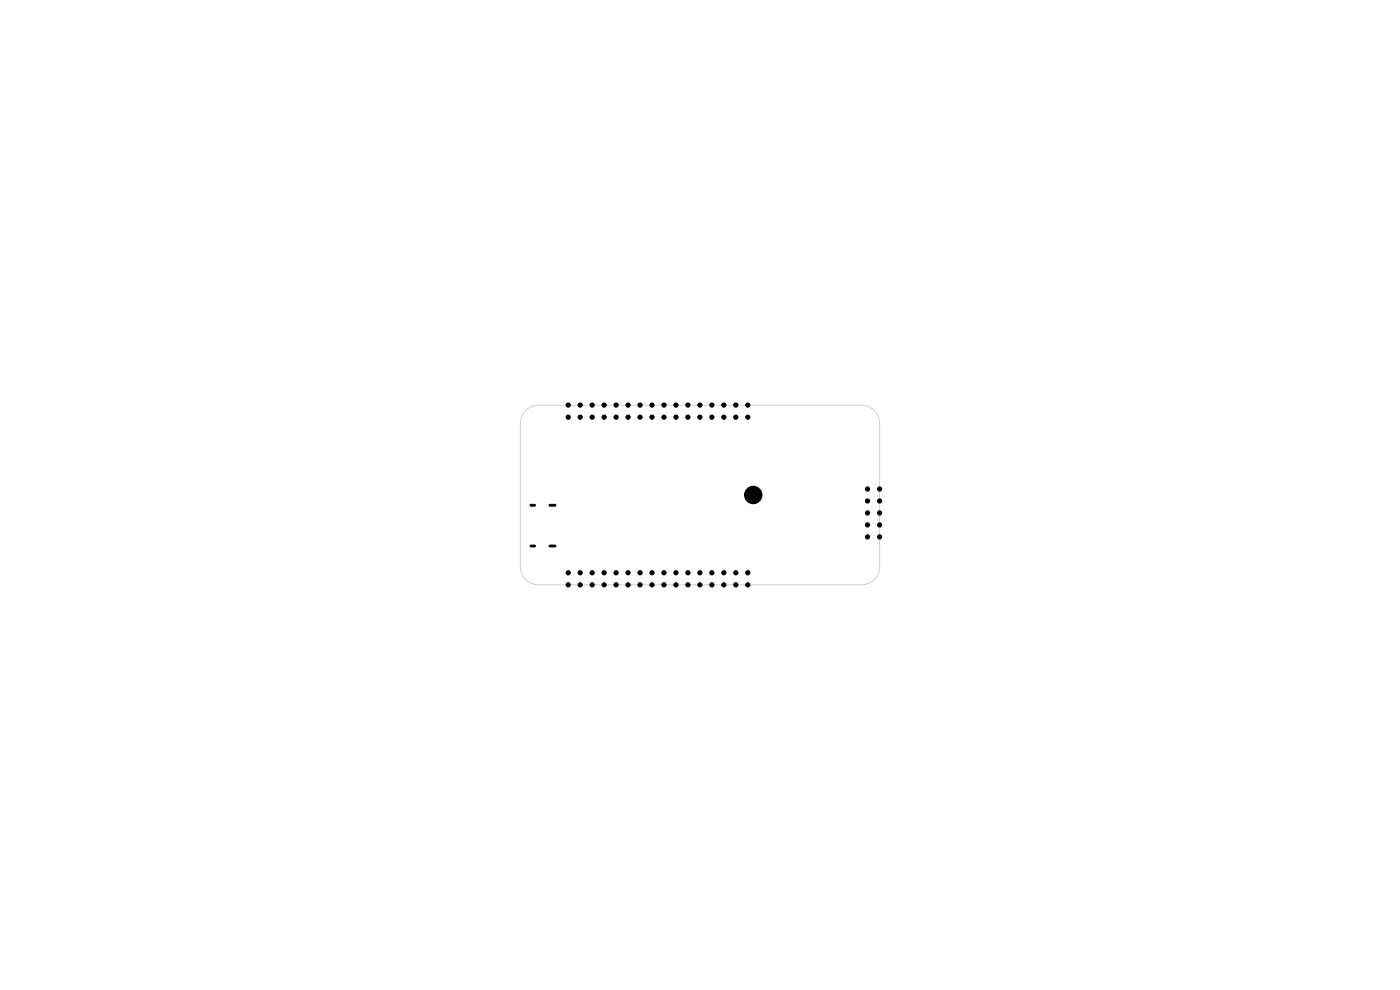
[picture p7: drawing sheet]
<svg xmlns="http://www.w3.org/2000/svg" width="297mm" height="210mm" viewBox="0 0 297 210" stroke-linecap="round" stroke-linejoin="round" font-family="sans-serif">
<path d="M111.5 87.1a3.8 3.8 0 0 1 2.7-1.1h68.6a3.8 3.8 0 0 1 3.8 3.8v30.4a3.8 3.8 0 0 1-3.8 3.9h-68.6a3.8 3.8 0 0 1-3.8-3.9v-30.4a3.8 3.8 0 0 1 1.1-2.7z" fill="none" stroke="#d0d2cd" stroke-width=".21"/>
<g fill="#000" stroke="#000" stroke-width=".21">
<circle cx="114.2" cy="89.8" r="0"/>
<circle cx="120.5" cy="85.9" r=".45"/>
<circle cx="120.5" cy="88.5" r=".45"/>
<circle cx="123.1" cy="85.9" r=".45"/>
<circle cx="123.1" cy="88.5" r=".45"/>
<circle cx="125.6" cy="85.9" r=".45"/>
<circle cx="125.6" cy="88.5" r=".45"/>
<circle cx="126.6" cy="95" r="0"/>
<circle cx="128.2" cy="85.9" r=".45"/>
<circle cx="128.2" cy="88.5" r=".45"/>
<circle cx="130.7" cy="85.9" r=".45"/>
<circle cx="130.7" cy="88.5" r=".45"/>
<circle cx="133.2" cy="85.9" r=".45"/>
<circle cx="133.2" cy="88.5" r=".45"/>
<circle cx="135.8" cy="85.9" r=".45"/>
<circle cx="135.8" cy="88.5" r=".45"/>
<circle cx="138.3" cy="85.9" r=".45"/>
<circle cx="138.3" cy="88.5" r=".45"/>
<circle cx="140.9" cy="85.9" r=".45"/>
<circle cx="140.9" cy="88.5" r=".45"/>
<circle cx="143.4" cy="85.9" r=".45"/>
<circle cx="143.4" cy="88.5" r=".45"/>
<circle cx="145.9" cy="85.9" r=".45"/>
<circle cx="145.9" cy="88.5" r=".45"/>
<circle cx="148.5" cy="85.9" r=".45"/>
<circle cx="148.5" cy="88.5" r=".45"/>
<circle cx="151" cy="85.9" r=".45"/>
<circle cx="151" cy="88.5" r=".45"/>
<circle cx="153.6" cy="85.9" r=".45"/>
<circle cx="153.6" cy="88.5" r=".45"/>
<circle cx="156.1" cy="85.9" r=".45"/>
<circle cx="156.1" cy="88.5" r=".45"/>
<circle cx="158.6" cy="85.9" r=".45"/>
<circle cx="158.6" cy="88.5" r=".45"/>
<circle cx="182.8" cy="89.8" r="0"/>
<circle cx="114.6" cy="104.2" r="0"/>
<circle cx="114.6" cy="101.2" r="0"/>
<circle cx="116.7" cy="108.6" r="0"/>
<circle cx="126.6" cy="115" r="0"/>
<circle cx="159.8" cy="105" r="1.85"/>
<circle cx="184" cy="108.8" r=".45"/>
<circle cx="184" cy="111.4" r=".45"/>
<circle cx="184" cy="113.9" r=".45"/>
<circle cx="184" cy="106.3" r=".45"/>
<circle cx="184" cy="103.7" r=".45"/>
<circle cx="186.6" cy="103.7" r=".45"/>
<circle cx="186.6" cy="111.4" r=".45"/>
<circle cx="186.6" cy="106.3" r=".45"/>
<circle cx="186.6" cy="108.8" r=".45"/>
<circle cx="186.6" cy="113.9" r=".45"/>
<circle cx="114.2" cy="120.2" r="0"/>
<circle cx="120.5" cy="124.1" r=".45"/>
<circle cx="120.5" cy="121.5" r=".45"/>
<circle cx="123.1" cy="121.5" r=".45"/>
<circle cx="123.1" cy="124.1" r=".45"/>
<circle cx="125.6" cy="121.5" r=".45"/>
<circle cx="125.6" cy="124.1" r=".45"/>
<circle cx="128.2" cy="121.5" r=".45"/>
<circle cx="128.2" cy="124.1" r=".45"/>
<circle cx="130.7" cy="121.5" r=".45"/>
<circle cx="130.7" cy="124.1" r=".45"/>
<circle cx="133.2" cy="121.5" r=".45"/>
<circle cx="133.2" cy="124.1" r=".45"/>
<circle cx="135.8" cy="124.1" r=".45"/>
<circle cx="135.8" cy="121.5" r=".45"/>
<circle cx="138.3" cy="121.5" r=".45"/>
<circle cx="138.3" cy="124.1" r=".45"/>
<circle cx="140.9" cy="124.1" r=".45"/>
<circle cx="140.9" cy="121.5" r=".45"/>
<circle cx="143.4" cy="121.5" r=".45"/>
<circle cx="143.4" cy="124.1" r=".45"/>
<circle cx="145.9" cy="121.5" r=".45"/>
<circle cx="145.9" cy="124.1" r=".45"/>
<circle cx="148.5" cy="124.1" r=".45"/>
<circle cx="148.5" cy="121.5" r=".45"/>
<circle cx="151" cy="121.5" r=".45"/>
<circle cx="151" cy="124.1" r=".45"/>
<circle cx="153.6" cy="124.1" r=".45"/>
<circle cx="153.6" cy="121.5" r=".45"/>
<circle cx="156.1" cy="121.5" r=".45"/>
<circle cx="156.1" cy="124.1" r=".45"/>
<circle cx="158.6" cy="121.5" r=".45"/>
<circle cx="158.6" cy="124.1" r=".45"/>
<circle cx="182.8" cy="120.2" r="0"/>
</g>
<path d="M112.6 107.2h.8M112.6 115.8h.8M116.7 107.2h1.1M116.7 115.8h1.1" fill="none" stroke="#000" stroke-width=".6"/>
</svg>
